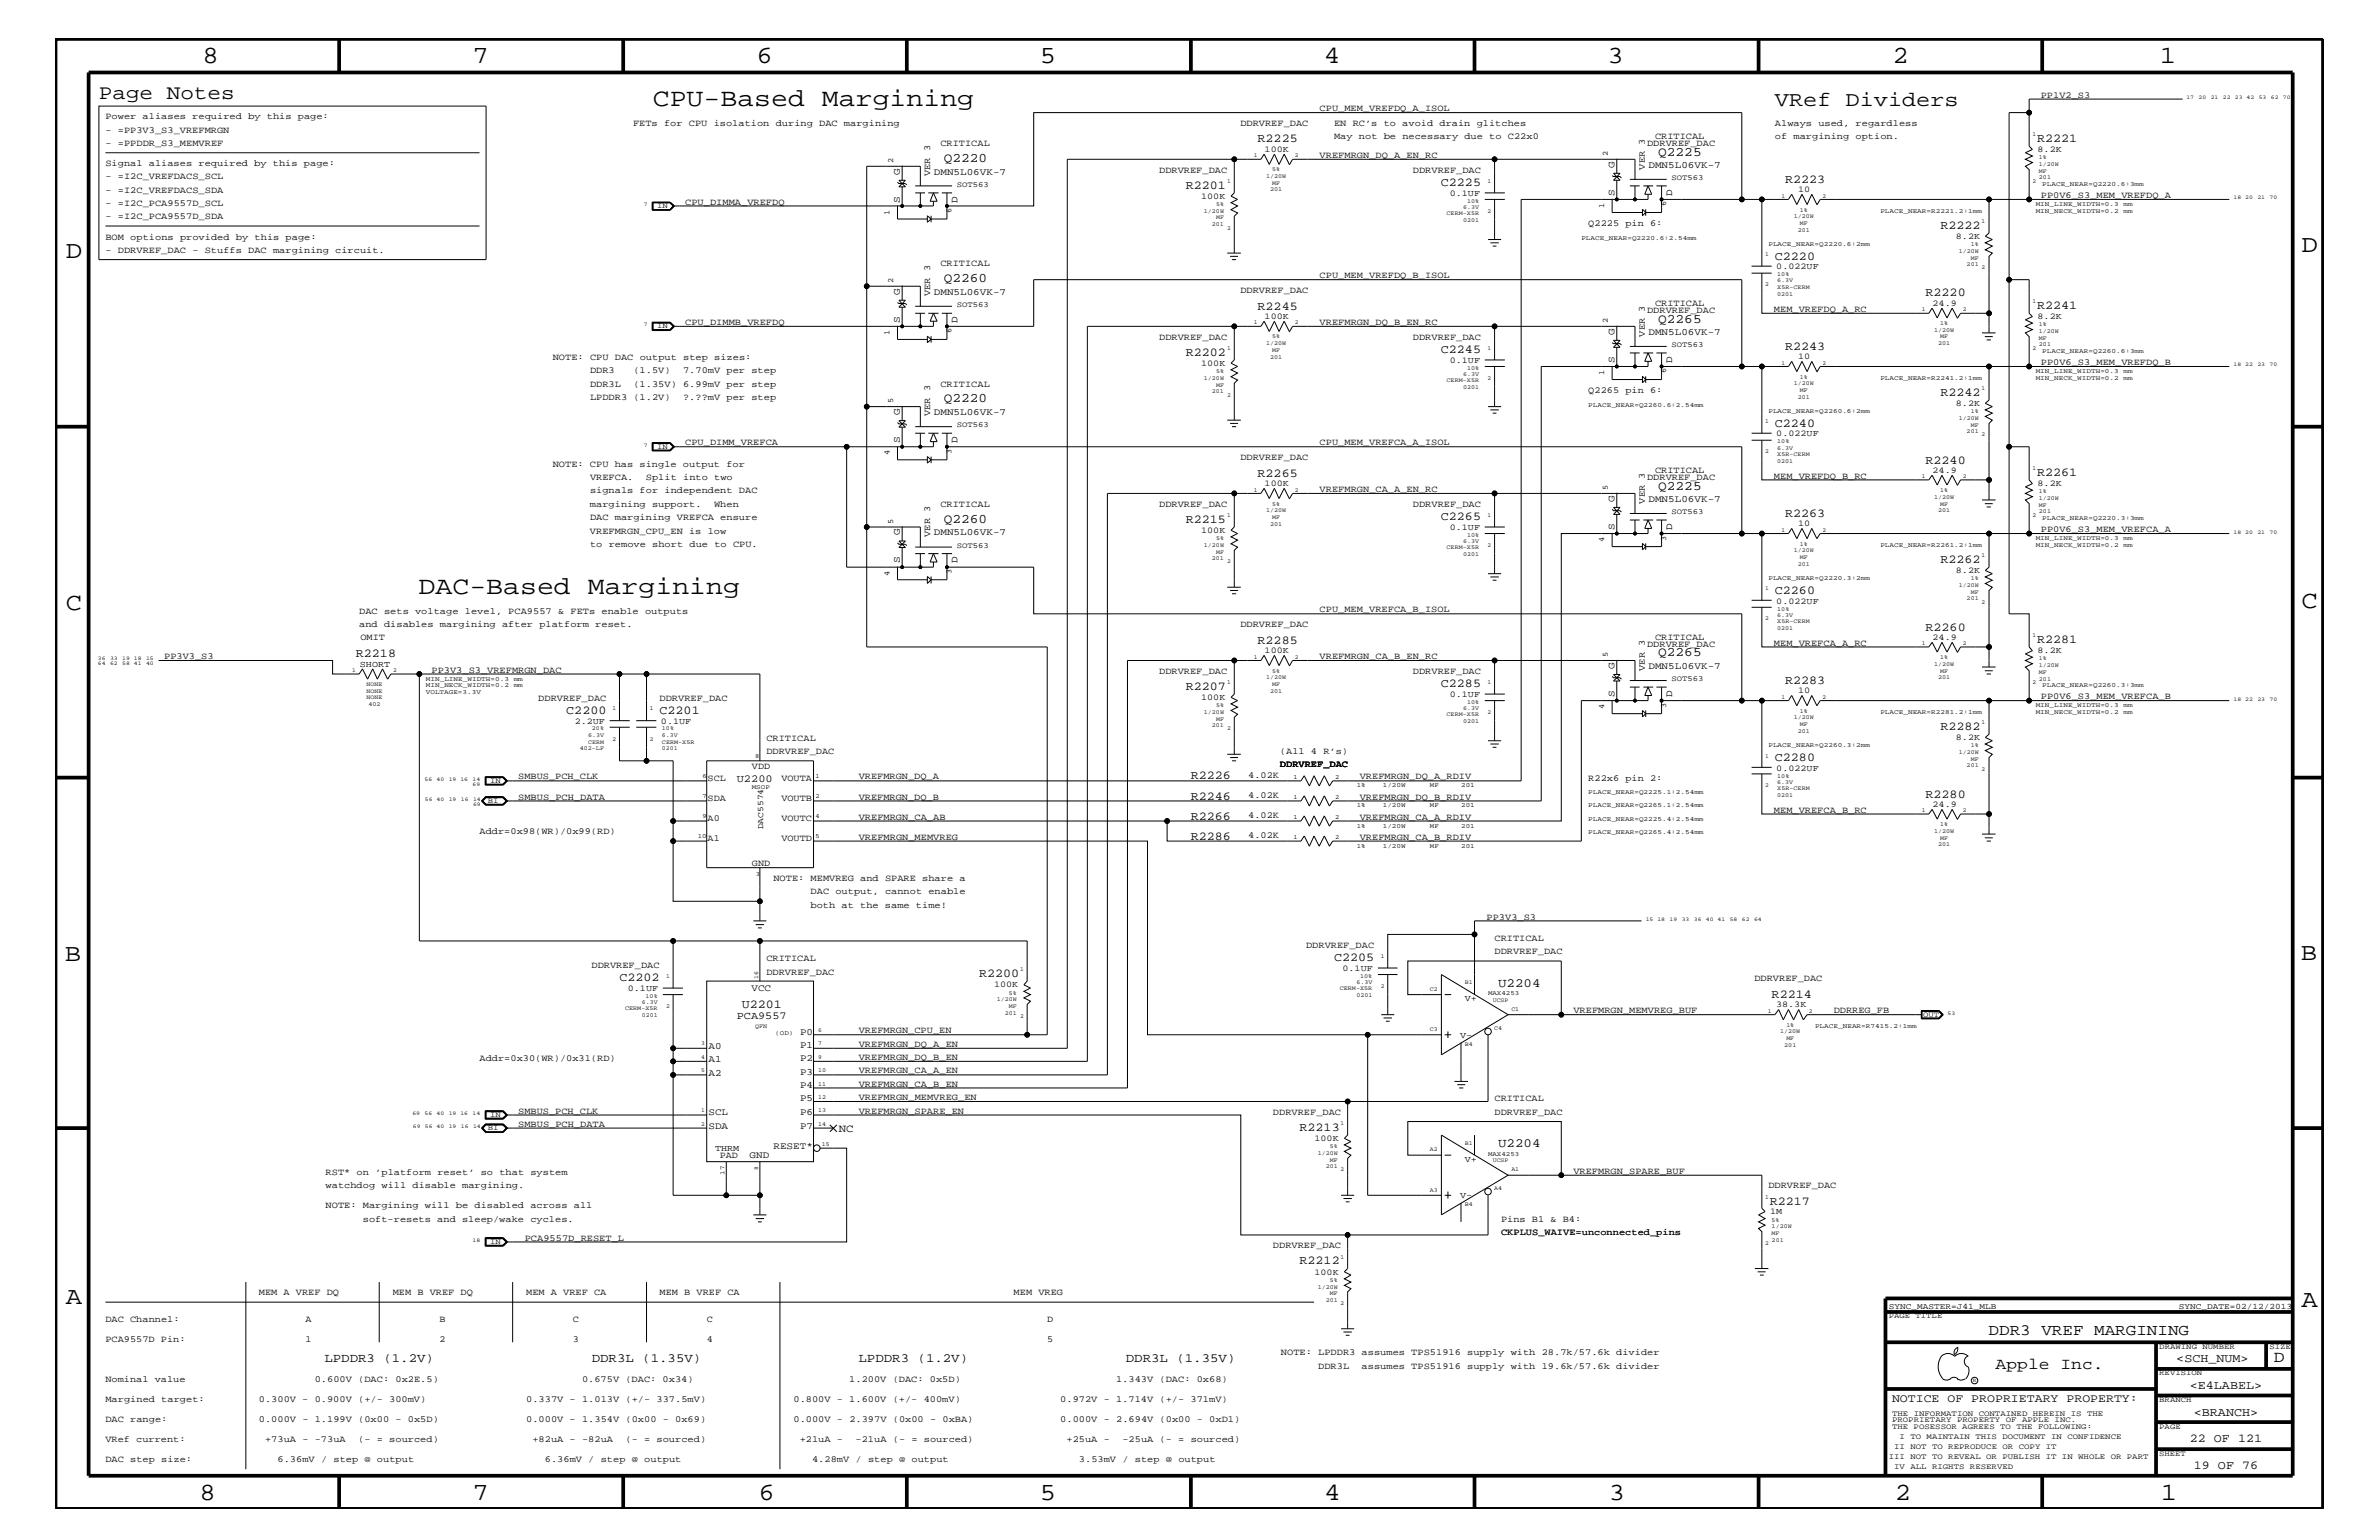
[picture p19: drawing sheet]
<svg xmlns="http://www.w3.org/2000/svg" width="432mm" height="279mm" viewBox="0 0 432 279" stroke-linecap="round" stroke-linejoin="round" font-family="sans-serif">
<defs><g id="words">
<g font-size="4.6">
<text x="118.5" y="19.2">CPU-Based Margining</text>
<text x="76" y="107.7">DAC-Based Margining</text>
</g>
<g font-size="4.5">
<text x="36.7" y="11.5">8</text>
<text x="85.8" y="11.5">7</text>
<text x="137.3" y="11.5">6</text>
<text x="188.7" y="11.5">5</text>
<text x="240.3" y="11.5">4</text>
<text x="291.8" y="11.5">3</text>
<text x="343.5" y="11.5">2</text>
<text x="392" y="11.5">1</text>
<text x="11.9" y="46.8">D</text>
<text x="417.7" y="45.7">D</text>
<text x="11.9" y="110.6">C</text>
<text x="417.8" y="110.3">C</text>
<text x="11.8" y="174.3">B</text>
<text x="417.6" y="174.2">B</text>
<text x="11.9" y="236.7">A</text>
<text x="417.8" y="237.1">A</text>
<text x="36.2" y="272.1">8</text>
<text x="85.8" y="272.1">7</text>
<text x="137.7" y="272.1">6</text>
<text x="188.7" y="272.1">5</text>
<text x="240.4" y="272.1">4</text>
<text x="292" y="272.1">3</text>
<text x="343.9" y="272.1">2</text>
<text x="392.2" y="272.1">1</text>
</g>
<text font-size="3.8" x="322.2" y="19.2">VRef Dividers</text>
<text font-size="3.7" x="17.9" y="18">Page Notes</text>
<g font-size="3">
<text x="362.2" y="248.4">Apple Inc.</text>
<text x="412.7" y="247.1">D</text>
</g>
<text font-size="2.9" x="360.9" y="242.3">DDR3 VREF MARGINING</text>
<g font-size="2.4">
<text x="171.3" y="29.4">Q2220</text>
<text x="301" y="28.2">Q2225</text>
<text x="171.3" y="51.3">Q2260</text>
<text x="301" y="58.5">Q2265</text>
<text x="171.3" y="73">Q2220</text>
<text x="301" y="88.8">Q2225</text>
<text x="171.3" y="94.9">Q2260</text>
<text x="301" y="119.1">Q2265</text>
</g>
<g font-size="2.3">
<text x="271.9" y="179">U2204</text>
<text x="271.9" y="208.1">U2204</text>
<text x="58.9" y="247.1">LPDDR3 (1.2V)</text>
<text x="107.4" y="247.1">DDR3L (1.35V)</text>
<text x="155.8" y="247.1">LPDDR3 (1.2V)</text>
<text x="204.3" y="247.1">DDR3L (1.35V)</text>
</g>
<g font-size="2.2">
<text x="228.3" y="25.9">R2225</text>
<text x="369.7" y="25.8">R2221</text>
<text x="215.2" y="34.2">R2201</text>
<text x="261.5" y="33.7">C2225</text>
<text x="324" y="33.1">R2223</text>
<text x="352.2" y="41.5">R2222</text>
<text x="322.2" y="47.1">C2220</text>
<text x="349.5" y="53.8">R2220</text>
<text x="228.3" y="56.2">R2245</text>
<text x="369.7" y="56.1">R2241</text>
<text x="215.2" y="64.5">R2202</text>
<text x="261.5" y="64">C2245</text>
<text x="324" y="63.4">R2243</text>
<text x="352.2" y="71.8">R2242</text>
<text x="322.2" y="77.4">C2240</text>
<text x="228.3" y="86.5">R2265</text>
<text x="349.5" y="84.1">R2240</text>
<text x="369.7" y="86.4">R2261</text>
<text x="215.2" y="94.9">R2215</text>
<text x="261.5" y="94.3">C2265</text>
<text x="324" y="93.8">R2263</text>
<text x="322.2" y="107.7">C2260</text>
<text x="352.2" y="102.1">R2262</text>
<text x="64.6" y="119.2">R2218</text>
<text x="228.3" y="116.8">R2285</text>
<text x="349.5" y="114.4">R2260</text>
<text x="369.7" y="116.7">R2281</text>
<text x="215.2" y="125.2">R2207</text>
<text x="261.5" y="124.7">C2285</text>
<text x="324" y="124.1">R2283</text>
<text x="102.8" y="129.6">C2200</text>
<text x="119.7" y="129.6">C2201</text>
<text x="352.2" y="132.4">R2282</text>
<text x="216.2" y="141.4">R2226</text>
<text x="322.2" y="138">C2280</text>
<text x="216.2" y="145.1">R2246</text>
<text x="216.2" y="148.7">R2266</text>
<text x="349.5" y="144.7">R2280</text>
<text x="216.2" y="152.3">R2286</text>
<text x="112.4" y="178">C2202</text>
<text x="177.7" y="177.3">R2200</text>
<text x="242.1" y="174.4">C2205</text>
<text x="134.6" y="182.9">U2201</text>
<text x="321.6" y="181">R2214</text>
<text x="235.9" y="205.2">R2213</text>
<text x="321.2" y="218.6">R2217</text>
<text x="235.9" y="229.4">R2212</text>
<text x="395" y="247.1">&lt;SCH_NUM&gt;</text>
<text x="397.5" y="252">&lt;E4LABEL&gt;</text>
<text x="398.2" y="256.8">&lt;BRANCH&gt;</text>
<text x="397.5" y="261.6">22 OF 121</text>
<text x="398.2" y="266.6">19 OF 76</text>
</g>
<text font-size="2.1" x="343.4" y="254.4">NOTICE OF PROPRIETARY PROPERTY:</text>
<text font-size="2" x="152.2" y="205.3">NC</text>
<g font-size="1.9">
<text x="133.7" y="141.9">U2200</text>
<text x="133.7" y="184.9">PCA9557</text>
</g>
<g font-size="1.8">
<text x="163.3" y="31.7" transform="rotate(-90 163.3 31.7)">G</text>
<text x="169.5" y="31.7">DMN5L06VK-7</text>
<text x="293" y="35.6" transform="rotate(-90 293 35.6)">S</text>
<text x="293" y="30.5" transform="rotate(-90 293 30.5)">G</text>
<text x="299.2" y="30.5">DMN5L06VK-7</text>
<text x="303.5" y="35.6" transform="rotate(-90 303.5 35.6)">D</text>
<text x="163.3" y="36.8" transform="rotate(-90 163.3 36.8)">S</text>
<text x="173.8" y="36.8" transform="rotate(-90 173.8 36.8)">D</text>
<text x="163.3" y="53.5" transform="rotate(-90 163.3 53.5)">G</text>
<text x="169.5" y="53.5">DMN5L06VK-7</text>
<text x="163.3" y="58.6" transform="rotate(-90 163.3 58.6)">S</text>
<text x="173.8" y="58.6" transform="rotate(-90 173.8 58.6)">D</text>
<text x="293" y="65.9" transform="rotate(-90 293 65.9)">S</text>
<text x="293" y="60.8" transform="rotate(-90 293 60.8)">G</text>
<text x="299.2" y="60.8">DMN5L06VK-7</text>
<text x="303.5" y="65.9" transform="rotate(-90 303.5 65.9)">D</text>
<text x="163.3" y="75.3" transform="rotate(-90 163.3 75.3)">G</text>
<text x="169.5" y="75.4">DMN5L06VK-7</text>
<text x="163.3" y="80.5" transform="rotate(-90 163.3 80.5)">S</text>
<text x="173.8" y="80.5" transform="rotate(-90 173.8 80.5)">D</text>
<text x="293" y="91.1" transform="rotate(-90 293 91.1)">G</text>
<text x="299.2" y="91.1">DMN5L06VK-7</text>
<text x="163.3" y="97.1" transform="rotate(-90 163.3 97.1)">G</text>
<text x="169.5" y="97.1">DMN5L06VK-7</text>
<text x="293" y="96.2" transform="rotate(-90 293 96.2)">S</text>
<text x="303.5" y="96.2" transform="rotate(-90 303.5 96.2)">D</text>
<text x="163.3" y="102.2" transform="rotate(-90 163.3 102.2)">S</text>
<text x="173.8" y="102.2" transform="rotate(-90 173.8 102.2)">D</text>
<text x="293" y="121.4" transform="rotate(-90 293 121.4)">G</text>
<text x="299.2" y="121.4">DMN5L06VK-7</text>
<text x="293" y="126.5" transform="rotate(-90 293 126.5)">S</text>
<text x="303.5" y="126.5" transform="rotate(-90 303.5 126.5)">D</text>
<text x="136.4" y="179.9">VCC</text>
<text x="128.6" y="190.3">A0</text>
<text x="145.2" y="187.7">P0</text>
<text x="145.2" y="190.2">P1</text>
<text x="128.6" y="192.7">A1</text>
<text x="128.6" y="195.2">A2</text>
<text x="145.2" y="192.6">P2</text>
<text x="145.2" y="195">P3</text>
<text x="145.2" y="197.5">P4</text>
<text x="128.6" y="202.4">SCL</text>
<text x="145.2" y="199.8">P5</text>
<text x="145.2" y="202.3">P6</text>
<text x="128.6" y="204.8">SDA</text>
<text x="140.4" y="208.4">RESET*</text>
<text x="145.2" y="204.8">P7</text>
<text x="136.1" y="210.2">GND</text>
</g>
<g font-size="1.7">
<text x="370.4" y="17.7">PP1V2_S3</text>
<text x="19.1" y="21.6">Power aliases required by this page:</text>
<text x="114.9" y="22.9">FETs for CPU isolation during DAC margining</text>
<text x="225.1" y="22.9">DDRVREF_DAC</text>
<text x="239.5" y="20.2">CPU_MEM_VREFDQ_A_ISOL</text>
<text x="242.1" y="22.9">EN RC’s to avoid drain glitches</text>
<text x="322.2" y="22.9">Always used, regardless</text>
<text x="19.1" y="24.1">- =PP3V3_S3_VREFMRGN</text>
<text x="19.1" y="26.5">- =PPDDR_S3_MEMVREF</text>
<text x="170.7" y="26.5">CRITICAL</text>
<text x="239.5" y="28.6">VREFMRGN_DQ_A_EN_RC</text>
<text x="242.1" y="25.3">May not be necessary due to C22x0</text>
<text x="299" y="26.5">DDRVREF_DAC</text>
<text x="300.4" y="25.3">CRITICAL</text>
<text x="322.2" y="25.3">of margining option.</text>
<text x="19.1" y="30.2">Signal aliases required by this page:</text>
<text x="19.1" y="32.5">- =I2C_VREFDACS_SCL</text>
<text x="19.1" y="35">- =I2C_VREFDACS_SDA</text>
<text x="168.8" y="31.9" transform="rotate(-90 168.8 31.9)">VER 3</text>
<text x="210.4" y="31.4">DDRVREF_DAC</text>
<text x="256.5" y="31.4">DDRVREF_DAC</text>
<text x="298.5" y="30.8" transform="rotate(-90 298.5 30.8)">VER 3</text>
<text x="370.4" y="35.9">PP0V6_S3_MEM_VREFDQ_A</text>
<text x="19.1" y="39.8">- =I2C_PCA9557D_SDA</text>
<text x="19.1" y="37.4">- =I2C_PCA9557D_SCL</text>
<text x="124.4" y="37.2">CPU_DIMMA_VREFDQ</text>
<text x="288.3" y="41">Q2225 pin 6:</text>
<text x="19.1" y="43.5">BOM options provided by this page:</text>
<text x="19.1" y="45.9">- DDRVREF_DAC - Stuffs DAC margining circuit.</text>
<text x="168.8" y="53.8" transform="rotate(-90 168.8 53.8)">VER 3</text>
<text x="170.7" y="48.3">CRITICAL</text>
<text x="225.1" y="53.2">DDRVREF_DAC</text>
<text x="239.5" y="50.5">CPU_MEM_VREFDQ_B_ISOL</text>
<text x="124.4" y="59">CPU_DIMMB_VREFDQ</text>
<text x="239.5" y="59">VREFMRGN_DQ_B_EN_RC</text>
<text x="299" y="56.8">DDRVREF_DAC</text>
<text x="300.4" y="55.6">CRITICAL</text>
<text x="322" y="56.6">MEM_VREFDQ_A_RC</text>
<text x="100.3" y="65.3">NOTE: CPU DAC output step sizes:</text>
<text x="210.4" y="61.7">DDRVREF_DAC</text>
<text x="256.5" y="61.7">DDRVREF_DAC</text>
<text x="298.5" y="61.1" transform="rotate(-90 298.5 61.1)">VER 3</text>
<text x="107.1" y="67.7">DDR3</text>
<text x="107.1" y="70.1">DDR3L</text>
<text x="115" y="67.7">(1.5V)</text>
<text x="115" y="70.1">(1.35V) 6.99mV per step</text>
<text x="124" y="67.7">7.70mV per step</text>
<text x="170.7" y="70.1">CRITICAL</text>
<text x="288.3" y="71.3">Q2265 pin 6:</text>
<text x="370.4" y="66.2">PP0V6_S3_MEM_VREFDQ_B</text>
<text x="107.1" y="72.6">LPDDR3 (1.2V)</text>
<text x="124" y="72.6">?.??mV per step</text>
<text x="168.8" y="75.6" transform="rotate(-90 168.8 75.6)">VER 3</text>
<text x="124.4" y="80.8">CPU_DIMM_VREFCA</text>
<text x="225.1" y="83.5">DDRVREF_DAC</text>
<text x="239.5" y="80.8">CPU_MEM_VREFCA_A_ISOL</text>
<text x="100.3" y="84.7">NOTE: CPU has single output for</text>
<text x="107.1" y="89.5">signals for independent DAC</text>
<text x="107.1" y="87.1">VREFCA.</text>
<text x="117.2" y="87.1">Split into two</text>
<text x="239.5" y="89.3">VREFMRGN_CA_A_EN_RC</text>
<text x="299" y="87.1">DDRVREF_DAC</text>
<text x="300.4" y="85.9">CRITICAL</text>
<text x="322" y="86.9">MEM_VREFDQ_B_RC</text>
<text x="107.1" y="92">margining support.</text>
<text x="107.1" y="94.3">DAC margining VREFCA ensure</text>
<text x="129.6" y="92">When</text>
<text x="170.7" y="92">CRITICAL</text>
<text x="210.4" y="92">DDRVREF_DAC</text>
<text x="256.5" y="92">DDRVREF_DAC</text>
<text x="298.5" y="91.4" transform="rotate(-90 298.5 91.4)">VER 3</text>
<text x="107.1" y="96.8">VREFMRGN_CPU_EN is low</text>
<text x="107.1" y="99.3">to remove short due to CPU.</text>
<text x="168.8" y="97.4" transform="rotate(-90 168.8 97.4)">VER 3</text>
<text x="370.4" y="96.5">PP0V6_S3_MEM_VREFCA_A</text>
<text x="65.2" y="113.7">and disables margining after platform reset.</text>
<text x="65.2" y="111.4">DAC sets voltage level, PCA9557 &amp; FETs enable outputs</text>
<text x="225.1" y="113.7">DDRVREF_DAC</text>
<text x="239.5" y="111.1">CPU_MEM_VREFCA_B_ISOL</text>
<text x="29.8" y="119.6">PP3V3_S3</text>
<text x="65.4" y="116.2">OMIT</text>
<text x="239.5" y="119.6">VREFMRGN_CA_B_EN_RC</text>
<text x="299" y="117.4">DDRVREF_DAC</text>
<text x="300.4" y="116.2">CRITICAL</text>
<text x="322" y="117.2">MEM_VREFCA_A_RC</text>
<text x="78.3" y="122">PP3V3_S3_VREFMRGN_DAC</text>
<text x="210.4" y="122.3">DDRVREF_DAC</text>
<text x="256.5" y="122.3">DDRVREF_DAC</text>
<text x="298.5" y="121.7" transform="rotate(-90 298.5 121.7)">VER 3</text>
<text x="97.7" y="127.1">DDRVREF_DAC</text>
<text x="119.7" y="127.1">DDRVREF_DAC</text>
<text x="370.4" y="126.9">PP0V6_S3_MEM_VREFCA_B</text>
<text x="139.1" y="134.4">CRITICAL</text>
<text x="139.1" y="136.8">DDRVREF_DAC</text>
<text x="232.3" y="136.8">(All 4 R’s)</text>
<text x="94.1" y="141.4">SMBUS_PCH_CLK</text>
<text x="128.4" y="141.7">SCL</text>
<text x="136.5" y="139.5">VDD</text>
<text x="141.8" y="141.7">VOUTA</text>
<text x="155.9" y="141.4">VREFMRGN_DQ_A</text>
<text x="226.6" y="141.2">4.02K</text>
<text x="232.3" y="139.2">DDRVREF_DAC</text>
<text x="246.8" y="141.4">VREFMRGN_DQ_A_RDIV</text>
<text x="288.3" y="141.7">R22x6 pin 2:</text>
<text x="94.1" y="145.1">SMBUS_PCH_DATA</text>
<text x="128.4" y="145.3">SDA</text>
<text x="128.4" y="149">A0</text>
<text x="141.8" y="149">VOUTC</text>
<text x="141.8" y="145.3">VOUTB</text>
<text x="155.9" y="148.7">VREFMRGN_CA_AB</text>
<text x="155.9" y="145.1">VREFMRGN_DQ_B</text>
<text x="226.6" y="144.8">4.02K</text>
<text x="226.6" y="148.4">4.02K</text>
<text x="246.8" y="145.1">VREFMRGN_DQ_B_RDIV</text>
<text x="246.8" y="148.7">VREFMRGN_CA_A_RDIV</text>
<text x="322" y="147.5">MEM_VREFCA_B_RC</text>
<text x="87" y="151.3">Addr=0x98(WR)/0x99(RD)</text>
<text x="128.4" y="152.6">A1</text>
<text x="141.8" y="152.6">VOUTD</text>
<text x="155.9" y="152.3">VREFMRGN_MEMVREG</text>
<text x="226.6" y="152.1">4.02K</text>
<text x="246.8" y="152.3">VREFMRGN_CA_B_RDIV</text>
<text x="136.5" y="157.2">GND</text>
<text x="140.4" y="159.9">NOTE: MEMVREG and SPARE share a</text>
<text x="147.1" y="164.7">both at the same time!</text>
<text x="147.1" y="162.2">DAC output, cannot enable</text>
<text x="269.8" y="166.9">PP3V3_S3</text>
<text x="237.1" y="172">DDRVREF_DAC</text>
<text x="271.3" y="170.7">CRITICAL</text>
<text x="271.3" y="173.2">DDRVREF_DAC</text>
<text x="107.4" y="175.6">DDRVREF_DAC</text>
<text x="139.1" y="174.4">CRITICAL</text>
<text x="139.1" y="176.8">DDRVREF_DAC</text>
<text x="318.4" y="178">DDRVREF_DAC</text>
<text x="285.6" y="183.8">VREFMRGN_MEMVREG_BUF</text>
<text x="332.8" y="183.8">DDRREG_FB</text>
<text x="155.9" y="189.9">VREFMRGN_DQ_A_EN</text>
<text x="155.9" y="187.5">VREFMRGN_CPU_EN</text>
<text x="87" y="192.6">Addr=0x30(WR)/0x31(RD)</text>
<text x="155.9" y="192.3">VREFMRGN_DQ_B_EN</text>
<text x="155.9" y="194.8">VREFMRGN_CA_A_EN</text>
<text x="155.9" y="197.2">VREFMRGN_CA_B_EN</text>
<text x="94.1" y="202">SMBUS_PCH_CLK</text>
<text x="155.9" y="199.6">VREFMRGN_MEMVREG_EN</text>
<text x="155.9" y="202">VREFMRGN_SPARE_EN</text>
<text x="231.1" y="202.3">DDRVREF_DAC</text>
<text x="271.3" y="199.8">CRITICAL</text>
<text x="271.3" y="202.3">DDRVREF_DAC</text>
<text x="94.1" y="204.4">SMBUS_PCH_DATA</text>
<text x="59.1" y="213.2">RST* on ’platform reset’ so that system</text>
<text x="59.1" y="215.6">watchdog will disable margining.</text>
<text x="130.6" y="210.2">PAD</text>
<text x="285.6" y="213">VREFMRGN_SPARE_BUF</text>
<text x="321" y="215.6">DDRVREF_DAC</text>
<text x="59.1" y="219.2">NOTE: Margining will be disabled across all</text>
<text x="65.9" y="221.7">soft-resets and sleep/wake cycles.</text>
<text x="272.5" y="221.7">Pins B1 &amp; B4:</text>
<text x="95.2" y="225.1">PCA9557D_RESET_L</text>
<text x="231.1" y="226.5">DDRVREF_DAC</text>
<text x="272.5" y="224.1">CKPLUS_WAIVE=unconnected_pins</text>
<text x="19.1" y="239.9">DAC Channel:</text>
<text x="47" y="235">MEM A VREF DQ</text>
<text x="55.5" y="239.9">A</text>
<text x="71.3" y="235">MEM B VREF DQ</text>
<text x="79.8" y="239.9">B</text>
<text x="95.5" y="235">MEM A VREF CA</text>
<text x="104" y="239.9">C</text>
<text x="119.7" y="235">MEM B VREF CA</text>
<text x="128.3" y="239.9">C</text>
<text x="184" y="235">MEM VREG</text>
<text x="190.1" y="239.9">D</text>
<text x="19.1" y="243.5">PCA9557D Pin:</text>
<text x="55.5" y="243.5">1</text>
<text x="79.8" y="243.5">2</text>
<text x="104" y="243.5">3</text>
<text x="128.3" y="243.5">4</text>
<text x="190.1" y="243.5">5</text>
<text x="232.5" y="245.9">NOTE: LPDDR3 assumes TPS51916 supply with 28.7k/57.6k divider</text>
<text x="19.1" y="250.7">Nominal value</text>
<text x="57.1" y="250.7">0.600V (DAC: 0x2E.5)</text>
<text x="105.6" y="250.7">0.675V (DAC: 0x34)</text>
<text x="154.2" y="250.7">1.200V (DAC: 0x5D)</text>
<text x="202.6" y="250.7">1.343V (DAC: 0x68)</text>
<text x="239.3" y="248.4">DDR3L</text>
<text x="247.1" y="248.4">assumes TPS51916 supply with 19.6k/57.6k divider</text>
<text x="19.1" y="254.4">Margined target:</text>
<text x="47" y="254.4">0.300V - 0.900V (+/- 300mV)</text>
<text x="95.5" y="254.4">0.337V - 1.013V (+/- 337.5mV)</text>
<text x="144" y="254.4">0.800V - 1.600V (+/- 400mV)</text>
<text x="192.4" y="254.4">0.972V - 1.714V (+/- 371mV)</text>
<text x="19.1" y="258">DAC range:</text>
<text x="19.1" y="261.6">VRef current:</text>
<text x="47" y="258">0.000V - 1.199V (0x00 - 0x5D)</text>
<text x="48.1" y="261.6">+73uA - -73uA</text>
<text x="65" y="261.6">(- = sourced)</text>
<text x="95.5" y="258">0.000V - 1.354V (0x00 - 0x69)</text>
<text x="96.6" y="261.6">+82uA - -82uA</text>
<text x="113.5" y="261.6">(- = sourced)</text>
<text x="144" y="258">0.000V - 2.397V (0x00 - 0xBA)</text>
<text x="145.1" y="261.6">+21uA -</text>
<text x="155.3" y="261.6">-21uA (- = sourced)</text>
<text x="192.4" y="258">0.000V - 2.694V (0x00 - 0xD1)</text>
<text x="193.6" y="261.6">+25uA -</text>
<text x="203.7" y="261.6">-25uA (- = sourced)</text>
<text x="19.1" y="265.3">DAC step size:</text>
<text x="50.4" y="265.3">6.36mV / step @ output</text>
<text x="98.9" y="265.3">6.36mV / step @ output</text>
<text x="147.4" y="265.3">4.28mV / step @ output</text>
<text x="195.8" y="265.3">3.53mV / step @ output</text>
</g>
<g font-size="1.6">
<text x="229.5" y="27.5">100K</text>
<text x="369.8" y="27.5">8.2K</text>
<text x="263.1" y="35.6">0.1UF</text>
<text x="326.4" y="34.8">10</text>
<text x="218" y="36.1">100K</text>
<text x="355" y="43.4">8.2K</text>
<text x="322.4" y="48.9">0.022UF</text>
<text x="229.5" y="57.9">100K</text>
<text x="350.8" y="55.5">24.9</text>
<text x="369.8" y="57.9">8.2K</text>
<text x="263.1" y="65.9">0.1UF</text>
<text x="326.4" y="65.1">10</text>
<text x="218" y="66.4">100K</text>
<text x="355" y="73.7">8.2K</text>
<text x="322.4" y="79.2">0.022UF</text>
<text x="229.5" y="88.2">100K</text>
<text x="350.8" y="85.8">24.9</text>
<text x="369.8" y="88.2">8.2K</text>
<text x="326.4" y="95.4">10</text>
<text x="218" y="96.7">100K</text>
<text x="263.1" y="96.2">0.1UF</text>
<text x="355" y="104">8.2K</text>
<text x="322.4" y="109.5">0.022UF</text>
<text x="229.5" y="118.5">100K</text>
<text x="350.8" y="116.1">24.9</text>
<text x="369.8" y="118.5">8.2K</text>
<text x="65.3" y="120.9">SHORT</text>
<text x="326.4" y="125.8">10</text>
<text x="104.3" y="131.3">2.2UF</text>
<text x="120" y="131.3">0.1UF</text>
<text x="218" y="127">100K</text>
<text x="263.1" y="126.5">0.1UF</text>
<text x="355" y="134.2">8.2K</text>
<text x="322.4" y="139.8">0.022UF</text>
<text x="350.8" y="146.4">24.9</text>
<text x="114" y="179.9">0.1UF</text>
<text x="180.4" y="179.1">100K</text>
<text x="243.7" y="176.2">0.1UF</text>
<text x="265.9" y="181.6">V+</text>
<text x="322.4" y="182.7">38.3K</text>
<text x="265" y="188.2">V-</text>
<text x="129.8" y="208.8">THRM</text>
<text x="238.6" y="207">100K</text>
<text x="265.9" y="210.8">V+</text>
<text x="265" y="217.3">V-</text>
<text x="321.3" y="220.3">1M</text>
<text x="238.6" y="231.3">100K</text>
</g>
<g font-size="1.5">
<text x="138.5" y="150.5" transform="rotate(-90 138.5 150.5)">DAC5574</text>
<text x="342.8" y="237.4">SYNC_MASTER=J41_MLB</text>
<text x="395.5" y="237.4">SYNC_DATE=02/12/2013</text>
</g>
<g font-size="1.4">
<text x="162.1" y="29.5" transform="rotate(-90 162.1 29.5)">2</text>
<text x="291.8" y="28.3" transform="rotate(-90 291.8 28.3)">2</text>
<text x="173.7" y="33.9">SOT563</text>
<text x="303.4" y="32.7">SOT563</text>
<text x="119.3" y="37.8">IN</text>
<text x="161.5" y="39" transform="rotate(-90 161.5 39)">1</text>
<text x="172.7" y="38.7" transform="rotate(-90 172.7 38.7)">6</text>
<text x="291.2" y="37.7" transform="rotate(-90 291.2 37.7)">1</text>
<text x="302.4" y="37.5" transform="rotate(-90 302.4 37.5)">6</text>
<text x="162.1" y="51.3" transform="rotate(-90 162.1 51.3)">2</text>
<text x="119.3" y="59.5">IN</text>
<text x="173.7" y="55.7">SOT563</text>
<text x="291.8" y="58.6" transform="rotate(-90 291.8 58.6)">2</text>
<text x="161.5" y="60.7" transform="rotate(-90 161.5 60.7)">1</text>
<text x="172.7" y="60.5" transform="rotate(-90 172.7 60.5)">6</text>
<text x="303.4" y="63">SOT563</text>
<text x="291.2" y="68" transform="rotate(-90 291.2 68)">1</text>
<text x="302.4" y="67.8" transform="rotate(-90 302.4 67.8)">6</text>
<text x="162.1" y="73.2" transform="rotate(-90 162.1 73.2)">5</text>
<text x="173.7" y="77.5">SOT563</text>
<text x="119.3" y="81.4">IN</text>
<text x="161.5" y="82.6" transform="rotate(-90 161.5 82.6)">4</text>
<text x="172.7" y="82.3" transform="rotate(-90 172.7 82.3)">3</text>
<text x="291.8" y="88.9" transform="rotate(-90 291.8 88.9)">5</text>
<text x="162.1" y="95" transform="rotate(-90 162.1 95)">5</text>
<text x="303.4" y="93.3">SOT563</text>
<text x="173.7" y="99.3">SOT563</text>
<text x="291.2" y="98.3" transform="rotate(-90 291.2 98.3)">4</text>
<text x="302.4" y="98.1" transform="rotate(-90 302.4 98.1)">3</text>
<text x="161.5" y="104.4" transform="rotate(-90 161.5 104.4)">4</text>
<text x="172.7" y="104.2" transform="rotate(-90 172.7 104.2)">3</text>
<text x="291.8" y="119.2" transform="rotate(-90 291.8 119.2)">5</text>
<text x="303.4" y="123.6">SOT563</text>
<text x="291.2" y="128.6" transform="rotate(-90 291.2 128.6)">4</text>
<text x="302.4" y="128.4" transform="rotate(-90 302.4 128.4)">3</text>
<text x="89" y="142">IN</text>
<text x="88.6" y="145.7">BI</text>
<text x="349.1" y="184.4">OUT</text>
<text x="89" y="202.6">IN</text>
<text x="88.6" y="205.1">BI</text>
<text x="89" y="225.7">IN</text>
<text x="342.8" y="239.2">PAGE TITLE</text>
<text x="391.9" y="244.7">DRAWING NUMBER</text>
<text x="411.9" y="244.7">SIZE</text>
<text x="391.9" y="249.5">REVISION</text>
<text x="343.4" y="256.8">THE INFORMATION CONTAINED HEREIN IS THE</text>
<text x="391.9" y="254.4">BRANCH</text>
<text x="343.4" y="259.3">THE POSESSOR AGREES TO THE FOLLOWING:</text>
<text x="343.4" y="258">PROPRIETARY PROPERTY OF APPLE INC.</text>
<text x="343.8" y="262.9">II NOT TO REPRODUCE OR COPY IT</text>
<text x="344.8" y="261.1">I TO MAINTAIN THIS DOCUMENT IN CONFIDENCE</text>
<text x="391.9" y="259.3">PAGE</text>
<text x="342.8" y="264.7">III NOT TO REVEAL OR PUBLISH IT IN WHOLE OR PART</text>
<text x="343.8" y="266.6">IV ALL RIGHTS RESERVED</text>
<text x="391.9" y="264.1">SHEET</text>
</g>
<g font-size="1.2">
<text x="370.7" y="33.7">PLACE_NEAR=Q2220.6:3mm</text>
<text x="341.3" y="38.6">PLACE_NEAR=R2221.2:1mm</text>
<text x="369.5" y="38.6">MIN_NECK_WIDTH=0.2</text>
<text x="369.5" y="37.4">MIN_LINE_WIDTH=0.3</text>
<text x="385.4" y="38.6">mm</text>
<text x="385.4" y="37.4">mm</text>
<text x="287" y="43.5">PLACE_NEAR=Q2220.6:2.54mm</text>
<text x="321" y="44.6">PLACE_NEAR=Q2220.6:2mm</text>
<text x="370.7" y="64">PLACE_NEAR=Q2260.6:3mm</text>
<text x="341.3" y="68.9">PLACE_NEAR=R2241.2:1mm</text>
<text x="369.5" y="68.9">MIN_NECK_WIDTH=0.2</text>
<text x="369.5" y="67.7">MIN_LINE_WIDTH=0.3</text>
<text x="385.4" y="68.9">mm</text>
<text x="385.4" y="67.7">mm</text>
<text x="288.3" y="73.8">PLACE_NEAR=Q2260.6:2.54mm</text>
<text x="321" y="75">PLACE_NEAR=Q2260.6:2mm</text>
<text x="370.7" y="94.3">PLACE_NEAR=Q2220.3:3mm</text>
<text x="341.3" y="99.3">PLACE_NEAR=R2261.2:1mm</text>
<text x="369.5" y="98">MIN_LINE_WIDTH=0.3</text>
<text x="369.5" y="99.3">MIN_NECK_WIDTH=0.2</text>
<text x="385.4" y="98">mm</text>
<text x="385.4" y="99.3">mm</text>
<text x="321" y="105.3">PLACE_NEAR=Q2220.3:2mm</text>
<text x="77.3" y="123.5">MIN_LINE_WIDTH=0.3</text>
<text x="77.3" y="124.7">MIN_NECK_WIDTH=0.2</text>
<text x="77.3" y="125.9">VOLTAGE=3.3V</text>
<text x="93.2" y="123.5">mm</text>
<text x="93.2" y="124.7">mm</text>
<text x="370.7" y="124.7">PLACE_NEAR=Q2260.3:3mm</text>
<text x="341.3" y="129.6">PLACE_NEAR=R2281.2:1mm</text>
<text x="369.5" y="128.3">MIN_LINE_WIDTH=0.3</text>
<text x="369.5" y="129.6">MIN_NECK_WIDTH=0.2</text>
<text x="385.4" y="128.3">mm</text>
<text x="385.4" y="129.6">mm</text>
<text x="137.1" y="137.5">8</text>
<text x="321" y="135.6">PLACE_NEAR=Q2260.3:2mm</text>
<text x="127.5" y="141.2">6</text>
<text x="136.4" y="143.2">MSOP</text>
<text x="148" y="141.2">1</text>
<text x="234.8" y="141.3">1</text>
<text x="242.3" y="141.3">2</text>
<text x="246.3" y="142.9">1%</text>
<text x="251" y="142.9">1/20W</text>
<text x="259.5" y="142.9">MF</text>
<text x="265.2" y="142.9">201</text>
<text x="127.5" y="144.8">7</text>
<text x="127.5" y="148.4">9</text>
<text x="148" y="148.4">4</text>
<text x="148" y="144.8">2</text>
<text x="234.8" y="144.9">1</text>
<text x="234.8" y="148.5">1</text>
<text x="242.3" y="144.9">2</text>
<text x="242.3" y="148.5">2</text>
<text x="246.3" y="146.5">1%</text>
<text x="251" y="146.5">1/20W</text>
<text x="259.5" y="146.5">MF</text>
<text x="265.2" y="146.5">201</text>
<text x="288.3" y="144">PLACE_NEAR=Q2225.1:2.54mm</text>
<text x="288.3" y="146.5">PLACE_NEAR=Q2265.1:2.54mm</text>
<text x="288.3" y="149">PLACE_NEAR=Q2225.4:2.54mm</text>
<text x="126.7" y="152.1">10</text>
<text x="148" y="152.1">5</text>
<text x="234.8" y="152.2">1</text>
<text x="242.3" y="152.2">2</text>
<text x="246.3" y="150.1">1%</text>
<text x="246.3" y="153.8">1%</text>
<text x="251" y="150.1">1/20W</text>
<text x="251" y="153.8">1/20W</text>
<text x="259.5" y="150.1">MF</text>
<text x="259.5" y="153.8">MF</text>
<text x="265.2" y="150.1">201</text>
<text x="265.2" y="153.8">201</text>
<text x="288.3" y="151.3">PLACE_NEAR=Q2265.4:2.54mm</text>
<text x="137.2" y="158.9">3</text>
<text x="270.1" y="180.5">MAX4253</text>
<text x="140.7" y="187.7">(OD)</text>
<text x="329.4" y="186.5">PLACE_NEAR=R7415.2:1mm</text>
<text x="270.1" y="209.7">MAX4253</text>
<text x="131.5" y="213.1" transform="rotate(-90 131.5 213.1)">17</text>
</g>
<g font-size="1.1">
<text x="227.6" y="28.6">1</text>
<text x="235" y="28.6">2</text>
<text x="368.9" y="24.7">1</text>
<text x="370.1" y="28.9">1%</text>
<text x="222.8" y="33.1">1</text>
<text x="229.8" y="32.3">1/20W</text>
<text x="230.5" y="34.7">201</text>
<text x="230.9" y="31.1">5%</text>
<text x="230.9" y="33.6">MF</text>
<text x="270" y="33.1">1</text>
<text x="323.3" y="35.8">1</text>
<text x="330.8" y="35.8">2</text>
<text x="368.9" y="33.1">2</text>
<text x="370.1" y="30.2">1/20W</text>
<text x="370.1" y="32.5">201</text>
<text x="370.1" y="31.4">MF</text>
<text x="218.5" y="38.6">1/20W</text>
<text x="220" y="41">201</text>
<text x="220.7" y="37.4">5%</text>
<text x="220.7" y="39.8">MF</text>
<text x="222.8" y="41.7">2</text>
<text x="262.6" y="39.1">CERM-X5R</text>
<text x="265.6" y="37.9">6.3V</text>
<text x="265.6" y="40.3">0201</text>
<text x="266.3" y="36.8">10%</text>
<text x="270" y="38.6">2</text>
<text x="325.6" y="39.6">1/20W</text>
<text x="326.7" y="40.8">MF</text>
<text x="326.7" y="38.4">1%</text>
<text x="359.7" y="40.4">1</text>
<text x="320.4" y="46.5">1</text>
<text x="326.3" y="42">201</text>
<text x="355.5" y="45.9">1/20W</text>
<text x="357.7" y="44.6">1%</text>
<text x="357.7" y="47.1">MF</text>
<text x="320.4" y="51.9">2</text>
<text x="322.6" y="52.4">X5R-CERM</text>
<text x="322.6" y="50.2">10%</text>
<text x="322.6" y="53.6">0201</text>
<text x="322.6" y="51.3">6.3V</text>
<text x="357" y="48.3">201</text>
<text x="359.7" y="48.9">2</text>
<text x="227.6" y="58.9">1</text>
<text x="235" y="58.9">2</text>
<text x="348.8" y="56.4">1</text>
<text x="352.2" y="59">1%</text>
<text x="356.3" y="56.4">2</text>
<text x="368.9" y="55">1</text>
<text x="370.1" y="59.2">1%</text>
<text x="222.8" y="63.4">1</text>
<text x="229.8" y="62.6">1/20W</text>
<text x="230.5" y="65.1">201</text>
<text x="230.9" y="63.9">MF</text>
<text x="230.9" y="61.4">5%</text>
<text x="270" y="63.4">1</text>
<text x="351.1" y="60.2">1/20W</text>
<text x="351.8" y="62.6">201</text>
<text x="352.2" y="61.4">MF</text>
<text x="368.9" y="63.4">2</text>
<text x="370.1" y="60.4">1/20W</text>
<text x="370.1" y="62.9">201</text>
<text x="370.1" y="61.7">MF</text>
<text x="218.5" y="68.9">1/20W</text>
<text x="220" y="71.3">201</text>
<text x="220.7" y="67.7">5%</text>
<text x="220.7" y="70.1">MF</text>
<text x="222.8" y="72">2</text>
<text x="262.6" y="69.4">CERM-X5R</text>
<text x="265.6" y="68.2">6.3V</text>
<text x="265.6" y="70.6">0201</text>
<text x="266.3" y="67.1">10%</text>
<text x="270" y="68.9">2</text>
<text x="323.3" y="66.2">1</text>
<text x="325.6" y="69.9">1/20W</text>
<text x="326.7" y="71.1">MF</text>
<text x="326.7" y="68.7">1%</text>
<text x="330.8" y="66.2">2</text>
<text x="359.7" y="70.7">1</text>
<text x="320.4" y="76.8">1</text>
<text x="326.3" y="72.3">201</text>
<text x="355.5" y="76.2">1/20W</text>
<text x="357.7" y="75">1%</text>
<text x="357.7" y="77.4">MF</text>
<text x="320.4" y="82.2">2</text>
<text x="322.6" y="82.7">X5R-CERM</text>
<text x="322.6" y="80.5">10%</text>
<text x="322.6" y="81.6">6.3V</text>
<text x="322.6" y="83.9">0201</text>
<text x="357" y="78.6">201</text>
<text x="359.7" y="79.2">2</text>
<text x="227.6" y="89.2">1</text>
<text x="235" y="89.2">2</text>
<text x="348.8" y="86.7">1</text>
<text x="352.2" y="89.3">1%</text>
<text x="356.3" y="86.7">2</text>
<text x="368.9" y="85.3">1</text>
<text x="370.1" y="89.5">1%</text>
<text x="222.8" y="93.8">1</text>
<text x="229.8" y="92.9">1/20W</text>
<text x="230.5" y="95.4">201</text>
<text x="230.9" y="94.2">MF</text>
<text x="230.9" y="91.7">5%</text>
<text x="270" y="93.8">1</text>
<text x="351.1" y="90.5">1/20W</text>
<text x="351.8" y="92.9">201</text>
<text x="352.2" y="91.7">MF</text>
<text x="368.9" y="93.8">2</text>
<text x="370.1" y="90.7">1/20W</text>
<text x="370.1" y="93.2">201</text>
<text x="370.1" y="92">MF</text>
<text x="218.5" y="99.3">1/20W</text>
<text x="220" y="101.6">201</text>
<text x="220.7" y="98">5%</text>
<text x="220.7" y="100.4">MF</text>
<text x="262.6" y="99.7">CERM-X5R</text>
<text x="265.6" y="98.5">6.3V</text>
<text x="265.6" y="101">0201</text>
<text x="266.3" y="97.4">10%</text>
<text x="270" y="99.3">2</text>
<text x="323.3" y="96.5">1</text>
<text x="325.6" y="100.2">1/20W</text>
<text x="326.7" y="101.4">MF</text>
<text x="326.7" y="99">1%</text>
<text x="330.8" y="96.5">2</text>
<text x="359.7" y="101">1</text>
<text x="222.8" y="102.2">2</text>
<text x="320.4" y="107.1">1</text>
<text x="326.3" y="102.6">201</text>
<text x="355.5" y="106.5">1/20W</text>
<text x="357.7" y="105.3">1%</text>
<text x="357.7" y="107.7">MF</text>
<text x="320.4" y="112.6">2</text>
<text x="322.6" y="113.1">X5R-CERM</text>
<text x="322.6" y="110.8">10%</text>
<text x="322.6" y="111.9">6.3V</text>
<text x="357" y="108.9">201</text>
<text x="359.7" y="109.5">2</text>
<text x="227.6" y="119.5">1</text>
<text x="235" y="119.5">2</text>
<text x="322.6" y="114.2">0201</text>
<text x="348.8" y="117">1</text>
<text x="352.2" y="119.6">1%</text>
<text x="356.3" y="117">2</text>
<text x="368.9" y="115.6">1</text>
<text x="370.1" y="119.8">1%</text>
<text x="63.9" y="121.9">1</text>
<text x="66.5" y="125.7">NONE</text>
<text x="66.5" y="124.4">NONE</text>
<text x="71.4" y="121.9">2</text>
<text x="222.8" y="124.1">1</text>
<text x="229.8" y="123.2">1/20W</text>
<text x="230.5" y="125.7">201</text>
<text x="230.9" y="124.4">MF</text>
<text x="230.9" y="122">5%</text>
<text x="270" y="124.1">1</text>
<text x="351.1" y="120.8">1/20W</text>
<text x="351.8" y="123.2">201</text>
<text x="352.2" y="122">MF</text>
<text x="368.9" y="124.1">2</text>
<text x="370.1" y="121">1/20W</text>
<text x="370.1" y="123.5">201</text>
<text x="370.1" y="122.3">MF</text>
<text x="66.5" y="126.9">NONE</text>
<text x="66.9" y="128">402</text>
<text x="111.2" y="128.9">1</text>
<text x="117.9" y="128.9">1</text>
<text x="218.5" y="129.6">1/20W</text>
<text x="220" y="131.9">201</text>
<text x="220.7" y="128.3">5%</text>
<text x="220.7" y="130.8">MF</text>
<text x="262.6" y="130">CERM-X5R</text>
<text x="265.6" y="128.8">6.3V</text>
<text x="265.6" y="131.3">0201</text>
<text x="266.3" y="127.7">10%</text>
<text x="270" y="129.6">2</text>
<text x="323.3" y="126.8">1</text>
<text x="325.6" y="130.5">1/20W</text>
<text x="326.7" y="131.7">MF</text>
<text x="326.7" y="129.3">1%</text>
<text x="330.8" y="126.8">2</text>
<text x="359.7" y="131.3">1</text>
<text x="105.2" y="136.1">402-LF</text>
<text x="106.8" y="133.6">6.3V</text>
<text x="106.8" y="134.9">CERM</text>
<text x="107.4" y="132.5">20%</text>
<text x="111.2" y="134.4">2</text>
<text x="117.9" y="134.4">2</text>
<text x="120.1" y="134.9">CERM-X5R</text>
<text x="120.1" y="132.5">10%</text>
<text x="120.1" y="133.6">6.3V</text>
<text x="120.1" y="136.1">0201</text>
<text x="222.8" y="132.5">2</text>
<text x="320.4" y="137.4">1</text>
<text x="326.3" y="133">201</text>
<text x="355.5" y="136.8">1/20W</text>
<text x="357.7" y="135.6">1%</text>
<text x="320.4" y="142.9">2</text>
<text x="322.6" y="143.4">X5R-CERM</text>
<text x="322.6" y="141.1">10%</text>
<text x="322.6" y="142.2">6.3V</text>
<text x="357" y="139.2">201</text>
<text x="357.7" y="138">MF</text>
<text x="359.7" y="139.8">2</text>
<text x="322.6" y="144.6">0201</text>
<text x="348.8" y="147.3">1</text>
<text x="352.2" y="149.9">1%</text>
<text x="356.3" y="147.3">2</text>
<text x="351.1" y="151.1">1/20W</text>
<text x="351.8" y="153.5">201</text>
<text x="352.2" y="152.3">MF</text>
<text x="250.6" y="173.8">1</text>
<text x="120.9" y="177.4">1</text>
<text x="137.6" y="177.6" transform="rotate(-90 137.6 177.6)">16</text>
<text x="185.2" y="176.2">1</text>
<text x="243.2" y="179.7">CERM-X5R</text>
<text x="246.2" y="178.5">6.3V</text>
<text x="246.9" y="177.4">10%</text>
<text x="250.6" y="179.3">2</text>
<text x="259.5" y="179.9">C2</text>
<text x="265.9" y="178.6">B1</text>
<text x="113.5" y="183.3">CERM-X5R</text>
<text x="116.5" y="182.1">6.3V</text>
<text x="116.5" y="184.6">0201</text>
<text x="117.2" y="181">10%</text>
<text x="120.9" y="182.9">2</text>
<text x="180.9" y="181.6">1/20W</text>
<text x="182.4" y="184.1">201</text>
<text x="183.1" y="180.5">5%</text>
<text x="183.1" y="182.9">MF</text>
<text x="185.2" y="184.7">2</text>
<text x="246.2" y="181">0201</text>
<text x="270.9" y="181.8">UCSP</text>
<text x="274.3" y="183.5">C1</text>
<text x="320.9" y="183.8">1</text>
<text x="328.3" y="183.8">2</text>
<text x="127.3" y="189.7">3</text>
<text x="137.1" y="186.5">QFN</text>
<text x="148.5" y="189.7">7</text>
<text x="148.5" y="187.2">6</text>
<text x="259.5" y="187.1">C3</text>
<text x="265.9" y="189.9">B4</text>
<text x="271.2" y="186.8">C4</text>
<text x="323.1" y="187.5">1/20W</text>
<text x="323.9" y="189.9">201</text>
<text x="324.2" y="186.3">1%</text>
<text x="324.2" y="188.7">MF</text>
<text x="127.3" y="194.5">5</text>
<text x="127.3" y="192.1">4</text>
<text x="148.5" y="192.1">9</text>
<text x="148.5" y="197">11</text>
<text x="148.5" y="194.5">10</text>
<text x="127.3" y="201.8">1</text>
<text x="148.5" y="201.8">13</text>
<text x="148.5" y="199.4">12</text>
<text x="127.3" y="204.2">2</text>
<text x="148.5" y="204.2">14</text>
<text x="149.2" y="207.9">15</text>
<text x="239.2" y="209.6">1/20W</text>
<text x="241.4" y="208.3">5%</text>
<text x="243.3" y="204.1">1</text>
<text x="259.5" y="208.9">A2</text>
<text x="265.9" y="207.7">B1</text>
<text x="137.6" y="212.2" transform="rotate(-90 137.6 212.2)">8</text>
<text x="240.6" y="211.9">201</text>
<text x="241.4" y="210.8">MF</text>
<text x="243.3" y="212.5">2</text>
<text x="270.9" y="210.8">UCSP</text>
<text x="271.2" y="215.9">A4</text>
<text x="274.3" y="212.5">A1</text>
<text x="259.5" y="216.2">A3</text>
<text x="265.9" y="218.9">B4</text>
<text x="320.4" y="217.5">1</text>
<text x="321.6" y="221.7">5%</text>
<text x="320.4" y="225.9">2</text>
<text x="321.6" y="224.1">MF</text>
<text x="321.6" y="222.9">1/20W</text>
<text x="321.6" y="225.3">201</text>
<text x="239.2" y="233.8">1/20W</text>
<text x="241.4" y="232.6">5%</text>
<text x="243.3" y="228.4">1</text>
<text x="240.6" y="236.2">201</text>
<text x="241.4" y="235">MF</text>
<text x="243.3" y="236.8">2</text>
</g>
<g font-size="1">
<text x="396.8" y="18">17</text>
<text x="399" y="18">20</text>
<text x="401.3" y="18">21</text>
<text x="403.5" y="18">22</text>
<text x="405.7" y="18">23 42</text>
<text x="410" y="18">53</text>
<text x="412.2" y="18">62</text>
<text x="414.4" y="18">70</text>
<text x="116.8" y="37.4">7</text>
<text x="405.4" y="36.2">18 20</text>
<text x="409.7" y="36.2">21</text>
<text x="411.9" y="36.2">70</text>
<text x="116.8" y="59.2">7</text>
<text x="405.4" y="66.5">18 22</text>
<text x="409.7" y="66.5">23</text>
<text x="411.9" y="66.5">70</text>
<text x="116.8" y="81.1">7</text>
<text x="405.4" y="96.8">18 20</text>
<text x="409.7" y="96.8">21</text>
<text x="411.9" y="96.8">70</text>
<text x="17.8" y="119.8">36</text>
<text x="20" y="119.8">33</text>
<text x="22.2" y="119.8">19 18</text>
<text x="26.5" y="119.8">15</text>
<text x="17.8" y="120.7">64</text>
<text x="20" y="120.7">62</text>
<text x="22.2" y="120.7">58 41</text>
<text x="26.5" y="120.7">40</text>
<text x="405.4" y="127.1">18 22</text>
<text x="409.7" y="127.1">23</text>
<text x="411.9" y="127.1">70</text>
<text x="77" y="141.7">56</text>
<text x="79.2" y="141.7">40</text>
<text x="81.4" y="141.7">19 16</text>
<text x="85.8" y="141.7">14</text>
<text x="85.8" y="142.5">69</text>
<text x="77.1" y="145.3">56 40</text>
<text x="81.4" y="145.3">19</text>
<text x="83.7" y="145.3">16</text>
<text x="85.9" y="145.3">14</text>
<text x="85.9" y="146.2">69</text>
<text x="298.7" y="167.1">15 18</text>
<text x="303" y="167.1">19</text>
<text x="305.2" y="167.1">33</text>
<text x="307.4" y="167.1">36</text>
<text x="309.6" y="167.1">40 41</text>
<text x="314" y="167.1">58</text>
<text x="316.2" y="167.1">62</text>
<text x="318.4" y="167.1">64</text>
<text x="353.5" y="184.1">53</text>
<text x="74.8" y="202.3">69</text>
<text x="77" y="202.3">56</text>
<text x="79.2" y="202.3">40</text>
<text x="81.4" y="202.3">19 16</text>
<text x="85.8" y="202.3">14</text>
<text x="74.9" y="204.7">69</text>
<text x="77.1" y="204.7">56 40</text>
<text x="81.4" y="204.7">19</text>
<text x="83.7" y="204.7">16</text>
<text x="85.9" y="204.7">14</text>
<text x="85.8" y="225.3">18</text>
<text x="358.1" y="250.7">R</text>
</g>
</g></defs>
<g fill="none" stroke="#000" stroke-width=".18">
<path d="M17.9 19.2h70.3v27.9h-70.3zM396.2 18h-27.9v8.5l.6 .6-1.3 .6 1.3 .6-1.3 .6 1.3 .6-1.3 .7 .7 .6v5.4h-7.3M19.1 27.7h67.9M118.4 36.7h3.3l.7 .7-.7 .7h-3.3zM118.4 36.8h3.2M118.4 38h3.2M118.4 36.7v1.4M118.5 36.8v1.2M121.6 36.8l.6 .6M121.6 36.7l.7 .7-.7 .7M121.6 36.8l.7 .6-.7 .6M122.2 37.4l-.6 .6"/>
<path d="M162.9 33l.3 .3h1.1l.3 .3M163 37.3l-.1 2.4h5.4M163.2 32.7h1.1l-1.1 1.2h1.1zM163.7 33.9v3.5M163.8 30.1l-.1 2.6M166.1 35h1.8M166.1 33.7h6.7M167 33.7v-3.5h-9.7v21.7h9.7v3.7M167 35v2.4M168.3 39.1l.7 .6-.7 .6zM168.5 35h1.8M169 39.1v1.2"/>
<path d="M169.4 36.5v.9h-47.2M169.4 35l.7 1.5h-1.3zM170.9 35h1.9M171.9 35v4.7h-2.9M224 28.9v6.1l-.6 .6 1.2 .6-1.2 .6 1.2 .6-1.2 .6 1.2 .6-.6 .6v6.7M234 29.8l-.9-1.8-.9 1.8-.9-1.8-.9 1.8-1-1.8-.5 .9h-35.2v161.3h-46M269.5 35h3.6M269.5 36.2h3.6M271.3 36.2v7.3M271.3 28.9h-36.7l-.6 1M292.6 31.9l.3 .1h1.1l.3 .3M292.7 36.1l-.1 2.5h5.5"/>
<path d="M292.9 31.4h1.1l-1.1 1.3h1.1zM293.5 32.7v3.5M293.5 28.8v2.6M295.8 32.5h6.7M295.8 33.7h1.8M296.8 32.5v-3.6h-25.5v6.1M296.8 33.7v2.5M298.1 38l.6 .6-.6 .5zM298.3 33.7h1.8M298.7 38v1.1M299.1 35.2v1h-23v105.5h-34.2l-.6 .9-.9-1.9-1 1.9-.9-1.9-.8 1.9-1-1.9-.6 1h-88.4M299.1 33.7l.7 1.5h-1.3z"/>
<path d="M300.7 33.7h1.8M301.6 36.2h14.5v-15.8h-128.5v17h-15.7M301.6 33.7v4.9h-2.9M316.1 36.2h8.5l.6-1 .9 1.9 1-1.9 .9 1.9 .8-1.9 1 1.9M319.8 36.2v12.1M361 36.2h-30.6l-.6 1M361 36.2v6.1l-.7 .6 1.3 .6-1.3 .6 1.3 .5-1.3 .7 1.3 .6-.6 .6v10.3M368.3 36.2h36.3M368.3 20.4h-3.6v30.3h3.6v6.1l.6 .6-1.3 .6 1.3 .6-1.3 .6 1.3 .6-1.3 .6 .7 .7v5.4h-7.3M19.1 41h67.9M118.4 58.4h3.3l.7 .8-.7 .8h-3.3zM118.5 58.6h3.1l.6 .6-.6 .6h-3.1z"/>
<path d="M121.6 58.5h-3.2v1.4h3.2M121.6 58.5l.7 .7-.7 .7M157.3 51.9v21.9M162.9 54.9l.3 .2h1.1l.3 .2M163 59.1l-.1 2.5h5.4M163.2 54.5l1.1 1.2h-1.1l1.1-1.2zM163.7 55.7v3.5M163.8 51.8l-.1 2.7M166.1 56.8h1.8M166.1 55.6h6.7M167 56.8v2.4M168.5 56.8h1.8"/>
<path d="M169.4 58.3v.9h-47.2M169.4 56.8l.7 1.5h-1.3zM170.9 56.8h1.9M171.9 59.2h15.7v-8.5h128.5v15.8h-14.5M171.9 56.8v4.8h-2.9M222.8 45.9h2.4M223.3 46.5h1.4M223.6 47.1h.8M224 59.2v6.1l-.6 .6 1.2 .6-1.2 .6 1.2 .6-1.2 .7 1.2 .5-.6 .6v6.7M270.1 43.5h2.4M270.5 44.1h1.5M270.9 44.6h.7"/>
<path d="M271.3 59.2h-36.7l-.6 1M293.5 59.1v2.7M317.9 48.3h3.7M317.9 49.6h3.7M319.8 49.6v7.2h30.3l.6-.9 .9 1.8 .9-1.8 .9 1.8 .9-1.8 1 1.8M355.3 57.8l.6-1h5.1v3.6M364.7 50.7v30.4h3.6v6l.6 .6-1.3 .6 1.3 .6-1.3 .6 1.3 .6-1.3 .6 .7 .7v5.4h-7.3M157.3 73.8v21.8h9.7v3.7M157.3 73.8h9.7v3.6M162.9 76.7l.3 .2h1.1l.3 .3M163.2 76.3h1.1l-1.1 1.2h1.1zM163.7 77.5v3.6"/>
<path d="M163.8 73.7l-.1 2.6M166.1 77.4h6.7M166.1 78.6h1.8M167 78.6v2.5M168.3 61l.7 .6-.7 .6zM168.5 78.6h1.8M169 61v1.2M169.4 78.6l.7 1.5h-1.3zM170.9 78.6h1.9M171.9 78.6v4.8h-2.9M222.8 76.2h2.4M223.3 76.8h1.4"/>
<path d="M223.6 77.4h.8M234 60.1l-.9-1.8-.9 1.8-.9-1.8-.9 1.8-1-1.8-.5 .9h-31.5v133.4h-49.7M269.5 65.3h3.6M269.5 66.5h3.6M270.1 73.8h2.4M270.5 74.4h1.5M270.9 75h.7M271.3 66.5v7.3M292.6 62.2l.3 .1h1.1l.3 .3M292.7 66.4l-.1 2.5h5.5M292.9 61.8l1.1 1.2h-1.1l1.1-1.2zM293.5 63v3.5"/>
<path d="M295.8 62.9h6.7M295.8 64h1.8M296.8 62.9v-3.7h-25.5v6.1M296.8 64v2.5M298.1 68.3l.6 .6-.6 .6zM298.3 64h1.8M298.7 68.3v1.2M299.1 65.6v.9h-19.4v78.8h-37.8l-.6 .9-.9-1.8-1 1.8-.9-1.8-.8 1.8-1-1.8-.6 .9h-88.4M299.1 64l.7 1.6h-1.3zM300.7 64h1.8M301.6 64v4.9h-2.9M316.1 66.5h8.5l.6-.9 .9 1.8 1-1.8 .9 1.8 .8-1.8 1 1.8"/>
<path d="M317.9 78.6h3.7M317.9 79.9h3.7M319.8 79.9v7.2h30.3l.6-.9 .9 1.8 .9-1.8 .9 1.8 .9-1.8 1 1.8M319.8 66.5v12.1M359.7 60.4h2.5M360.3 61.1h1.4M360.6 61.7h.8M361 66.5h-30.6l-.6 1M361 66.5v6.1l-.7 .6 1.3 .6-1.3 .6 1.3 .6-1.3 .6 1.3 .6-.6 .6v10.3M368.3 66.5h36.3M118.4 80.3h3.3l.7 .8-.7 .7h-3.3zM118.5 80.5h3.1l.6 .6-.6 .5h-3.1z"/>
<path d="M121.6 80.4h-3.2v1.3h3.2M121.6 80.4l.7 .7-.7 .6M153.7 81.1v21.8h15.7v-.9M157.3 95.6v21.8h32.8v70.3h-42.4M162.9 98.5l.3 .2h1.1l.3 .3M163 81l-.1 2.4h5.4M163.2 98.2l1.1 1.1h-1.1l1.1-1.1zM163.7 99.3v3.6M163.8 95.5l-.1 2.7M166.1 99.3h6.7M168.3 82.8l.7 .6-.7 .6zM169 82.8v1.2"/>
<path d="M169.4 80.1v1h-47.2M171.9 81.1h144.2v15.7h-14.5M224 89.5v6.1l-.6 .6 1.2 .6-1.2 .6 1.2 .6-1.2 .7 1.2 .6-.6 .6v6.6M234 90.5l-.9-1.9-.9 1.9-.9-1.9-.9 1.9-1-1.9-.5 .9h-27.9v105.5h-53.3M269.5 95.6h3.6M269.5 96.8h3.6M271.3 96.8v7.3M271.3 89.5h-36.7l-.6 1M292.6 92.4l.3 .3h1.1l.3 .2M292.7 96.7l-.1 2.5h5.5M292.9 92.1l1.1 1.2h-1.1l1.1-1.2zM293.5 93.3v3.5"/>
<path d="M293.5 89.4v2.7M295.8 93.2h6.7M295.8 94.3h1.8M296.8 93.2v-3.7h-25.5v6.1M296.8 94.3v2.5M298.1 98.6l.6 .6-.6 .6zM298.3 94.3h1.8M298.7 98.6v1.2M299.1 95.9v.9h-15.7v52.2h-41.5l-.6 .9-.9-1.9-1 1.9-.9-1.9-.8 1.9-1-1.9-.6 1h-88.4M299.1 94.3l.7 1.6h-1.3zM300.7 94.3h1.8M301.6 94.3v4.9h-2.9"/>
<path d="M316.1 96.8h8.5l.6-.9 .9 1.8 1-1.8 .9 1.8 .8-1.8 1 1.8 .6-.9h30.6M319.8 96.8v12.1M355.3 88.1l.6-1h5.1v3.6M359.7 90.7h2.5M360.3 91.4h1.4M360.6 92h.8M361 96.8v6.1l-.7 .6 1.3 .6-1.3 .6 1.3 .6-1.3 .6 1.3 .6-.6 .6v10.3M364.7 81.1v30.3h3.6v6l.6 .7-1.3 .5 1.3 .6-1.3 .6 1.3 .6-1.3 .6 .7 .7v5.4h-7.3M368.3 96.8h36.3M28.8 119.8h31.6v2.5h4.8l.6-.9 .9 1.8 .9-1.8 .9 1.8 .9-1.8 1 1.8 .6-.9h5.1v48.4h46.1M163 102.8l-.1 2.4h5.4M166.1 100.4h1.8"/>
<path d="M167 100.4v2.5M168.3 104.6l.7 .6-.7 .7zM168.5 100.4h1.8M169 104.6v1.3M169.4 100.4l.7 1.6h-1.3zM170.9 100.4h1.9M171.9 102.9h15.7v8.5h128.5v15.7h-14.5M171.9 100.4v4.8h-2.9M222.8 106.5h2.4M223.3 107.1h1.4M223.6 107.7h.8M224 119.8h-19.4v77.6h-56.9"/>
<path d="M270.1 104.1h2.4M270.5 104.7h1.5M270.9 105.3h.7M271.3 119.8v6.1M293.5 119.7v2.7M317.9 108.9h3.7M317.9 110.2h3.7M319.8 110.2v7.2h30.3l.6-.9 .9 1.8 .9-1.8 .9 1.8 .9-1.8 1 1.8M355.3 118.4l.6-1h5.1v3.6M76.1 122.3h36.3M110.7 130.8h3.6M110.7 131.9h3.6"/>
<path d="M112.4 131.9v6.1h4.9M115.5 130.8h3.6M115.5 131.9h3.6M117.3 131.9v6.1h4.9v11M117.3 130.8v-8.5h20.6v15.7M117.3 122.3h-4.9v8.5M128.3 138h19.4v19.4h-19.4zM222.8 136.8h2.4M223.3 137.4h1.4M223.6 138h.8M234 120.8l-.9-1.9-.9 1.9-.9-1.9-.9 1.9-1-1.9-.5 .9h-4.9v6.1l-.6 .6 1.2 .6-1.2 .6 1.2 .6-1.2 .6 1.2 .7-.6 .6v6.6M234 120.8l.6-1h62.2v3.7"/>
<path d="M269.5 125.9h3.6M269.5 127.1h3.6M270.1 134.4h2.4M270.5 135h1.5M270.9 135.6h.7M271.3 127.1v7.3M292.6 122.7l.3 .3h1.1l.3 .2M292.7 127l-.1 2.5h5.5M292.9 122.4h1.1l-1.1 1.2h1.1zM293.5 123.6v3.5M295.8 123.5h6.7M295.8 124.7h1.8"/>
<path d="M296.8 124.7v2.4M298.1 128.9l.6 .6-.6 .6zM298.3 124.7h1.8M298.7 128.9v1.2M299.1 126.2v.9h-12.1v25.5h-45.1l-.6 .9-.9-1.8-1 1.8-.9-1.8-.8 1.8-1-1.8-.6 .9h-24.3v-3.6M299.1 124.7l.7 1.5h-1.3zM300.7 124.7h1.8M301.6 124.7v4.8h-2.9M316.1 127.1h8.5l.6-.9 .9 1.8 1-1.8 .9 1.8 .8-1.8 1 1.8 .6-.9h30.6M317.9 139.2h3.7M319.8 127.1v12.1M359.7 121h2.5"/>
<path d="M360.3 121.7h1.4M360.6 122.3h.8M361 127.1v6.1l-.7 .6 1.3 .6-1.3 .6 1.3 .6-1.3 .6 1.3 .6-.6 .6v13.9M368.3 127.1h36.3M87.4 145.3l.7-.7h3.3l.7 .7-.7 .8h-3.3zM87.5 145.3l.7-.7h3.1l.6 .7-.6 .7h-3.1zM87.6 145.3l.6-.6h3.1l.6 .6-.6 .6h-3.1zM88.1 140.9h3.3l.7 .8-.7 .7h-3.3zM88.1 144.6h3.2l.7 .7-.7 .7h-3.2l-.6-.7zM88.2 141.1h3.1l.6 .6-.6 .6h-3.1zM91.3 141l.6 .7-.6 .7M91.3 141h-3.2v1.4h3.2"/>
<path d="M91.3 141l.7 .7-.7 .7M91.9 141.7h36.4M91.9 145.3h36.4M128.3 152.6h-6.1v10.9h15.7v-6.1M128.3 149h-6.1v3.6M147.7 152.6h60.6v35.1h39.9M317.9 140.4h3.7M319.8 140.4v7.3h30.3l.6-.9 .9 1.8 .9-1.8 .9 1.8 .9-1.8 1 1.8M359.7 151.3h2.5M360.3 152h1.4M360.6 152.6h.8M361 147.7h-5.1l-.6 1"/>
<path d="M120.3 179.3h3.7M128.3 178h19.4v32.8h-19.4zM136.7 167.1h2.4M137.2 167.8h1.5M137.6 168.3h.7M137.9 170.7h48.5v7.3l-.6 .7 1.2 .6-1.2 .6 1.2 .6-1.2 .5 1.2 .6-.6 .6v5.5M137.9 170.7h-15.7v8.6M137.9 163.5v3.6M137.9 170.7v7.3M250.1 175.6h3.6M250.1 176.8h3.6M251.9 176.8v7.3"/>
<path d="M261.6 176.8l12.1 7.3-12.1 7.3zM267.6 169.5v11M297.9 167.1h-30.3v2.4h-15.7v6.1M120.3 180.5h3.7M122.2 180.5v9.7h6.1M122.2 190.2v2.4M122.2 195v21.9h9.6M128.3 192.6h-6.1v2.4h6.1M147.7 199.8h96.9M250.7 184.1h2.4M251.1 184.7h1.5M251.5 185.3h.7"/>
<path d="M261.6 187.7h-13.4v29.2h13.4M261.6 180.5h-6.1v-6.1h27.9v9.7h38.8l.6-.9 .9 1.8 .9-1.8 .9 1.8 1-1.8 .8 1.8 .7-.9h20.8M262.2 180.5h1.2M262.2 187.7h1.2M262.8 187.1v1.2M264 196.2h2.4M264.5 196.8h1.4M264.8 197.4h.8M265.2 189.2v7M270.1 187.7v12.1h-25.5v6.1l-.6 .6 1.2 .6-1.2 .6 1.2 .6-1.2 .6 1.2 .7-.6 .6v6.7M273.7 184.1h9.7M348.7 183.4h3.3"/>
<path d="M348.7 183.3h3.3l.7 .8-.7 .8h-3.3zM348.7 184.8h3.3M348.8 183.4v1.4M348.8 183.5h3.1l.6 .6-.6 .6h-3.1M352 183.4l.6 .7-.6 .7M87.4 204.7l.7-.8h3.3l.7 .8-.7 .7h-3.3zM87.5 204.7l.6-.7h3.2l.7 .7-.7 .7h-3.2zM88.1 201.5h3.3l.7 .8-.7 .8h-3.3zM88.1 202.9h3.2M88.1 201.6h3.2l.6 .7-.6 .6M91.3 204.1l.6 .6-.6 .6M91.3 201.5l.7 .8-.7 .7h-3.2v-1.5"/>
<path d="M91.3 204.1h-3.1l-.6 .6 .6 .6h3.1M91.3 204.1h-3.1l-.7 .6 .7 .6h3.1M91.9 202.3l-.6-.6h-3.1v1.2M91.9 202.3l-.6 .6M91.9 202.3h36.4M91.9 204.7h36.4M131.8 210.8v6.1h6.1M137.9 210.8v9.6M147.7 202.3h77.5v21.8h44.9v-7.2M147.7 204.7h3.6M148.8 208.3h4.9v17h-61.8M150.6 204.1l1.3 1.2"/>
<path d="M151.9 204.1l-1.3 1.2M243.4 216.9h2.4M243.8 217.5h1.6M244.3 218h.6M261.6 209.6h-6.1v-6.1h27.9v9.7h-9.7M261.6 205.9l12.1 7.3-12.1 7.2zM262.2 216.9h1.2M262.2 209.6h1.2M262.8 216.2v1.3M265.2 218.3v3.4M267.6 205.9v3.7M283.4 213.2h36.4v6l.6 .6-1.2 .6 1.2 .7-1.2 .6 1.2 .6-1.2 .6 .6 .6v6.7"/>
<path d="M19.1 236.2h219.4M44.6 232.6v34M68.8 232.6v10.9M88.1 224.6h3.3l.7 .7-.7 .8h-3.3zM88.1 224.6v1.4h3.2M88.1 224.6h3.2l.6 .7-.6 .7M88.2 224.7h3.1l.6 .6-.6 .6h-3.1zM91.3 224.6l.7 .7-.7 .7M93 232.6v10.9M117.3 232.6v10.9M136.7 220.4h2.4M137.2 221.1h1.5"/>
<path d="M137.6 221.7h.7M141.6 232.6v34M244.6 224.1v6.1l-.6 .5 1.2 .6-1.2 .7 1.2 .6-1.2 .6 1.2 .6-.6 .6v6.7M318.5 230.2h2.5M319 230.7h1.5M319.4 231.3h.7M243.4 241.1h2.4M243.8 241.7h1.6M244.3 242.3h.6M352.3 246.1a1.72 1.72 0 0 1 2.5 0 1.69 1.69 0 0 1 2.4 0M352.4 246a3.2 3.2 0 0 0 .4 4.3l.8 .1 .4-.2M354 250.2l.7-.3 .7 .3"/>
<path d="M355.2 250.2l.7 .2 .7-.2M355.3 244.4v.3a1.18 1.18 0 0 1-.6 1.1M355.4 244.4a.99 .99 0 0 0-.6 1.4M357.2 246a1.04 1.04 0 0 0-.7 1 1.04 1.04 0 0 0 .7 1M357.3 248l.1 .7a2.11 2.11 0 0 1-.6 1.5"/>
<circle cx="163.7" cy="37.4" r=".25"/>
<circle cx="167" cy="37.4" r=".25"/>
<circle cx="171.9" cy="37.4" r=".25"/>
<circle cx="224" cy="28.9" r=".42"/>
<circle cx="271.3" cy="28.9" r=".42"/>
<circle cx="293.5" cy="36.2" r=".25"/>
<circle cx="296.8" cy="36.2" r=".25"/>
<circle cx="301.6" cy="36.2" r=".25"/>
<circle cx="316.1" cy="36.2" r=".42"/>
<circle cx="319.8" cy="36.2" r=".42"/>
<circle cx="361" cy="36.2" r=".42"/>
<circle cx="368.3" cy="20.4" r=".42"/>
<circle cx="368.3" cy="36.2" r=".42"/>
<circle cx="157.3" cy="51.9" r=".42"/>
<circle cx="163.7" cy="59.2" r=".25"/>
<circle cx="167" cy="59.2" r=".25"/>
<circle cx="171.9" cy="59.2" r=".25"/>
<circle cx="224" cy="59.2" r=".42"/>
<circle cx="271.3" cy="59.2" r=".42"/>
<circle cx="361" cy="56.8" r=".42"/>
<circle cx="364.7" cy="50.7" r=".42"/>
<circle cx="157.3" cy="73.8" r=".42"/>
<circle cx="293.5" cy="66.5" r=".25"/>
<circle cx="296.8" cy="66.5" r=".25"/>
<circle cx="301.6" cy="66.5" r=".25"/>
<circle cx="316.1" cy="66.5" r=".42"/>
<circle cx="319.8" cy="66.5" r=".42"/>
<circle cx="361" cy="66.5" r=".42"/>
<circle cx="368.3" cy="66.5" r=".42"/>
<circle cx="153.7" cy="81.1" r=".42"/>
<circle cx="157.3" cy="95.6" r=".42"/>
<circle cx="163.7" cy="81.1" r=".25"/>
<circle cx="167" cy="81.1" r=".25"/>
<circle cx="171.9" cy="81.1" r=".25"/>
<circle cx="224" cy="89.5" r=".42"/>
<circle cx="271.3" cy="89.5" r=".42"/>
<circle cx="293.5" cy="96.8" r=".25"/>
<circle cx="296.8" cy="96.8" r=".25"/>
<circle cx="301.6" cy="96.8" r=".25"/>
<circle cx="316.1" cy="96.8" r=".42"/>
<circle cx="319.8" cy="96.8" r=".42"/>
<circle cx="361" cy="96.8" r=".42"/>
<circle cx="361" cy="87.1" r=".42"/>
<circle cx="364.7" cy="81.1" r=".42"/>
<circle cx="368.3" cy="96.8" r=".42"/>
<circle cx="163.7" cy="102.9" r=".25"/>
<circle cx="167" cy="102.9" r=".25"/>
<circle cx="171.9" cy="102.9" r=".25"/>
<circle cx="224" cy="119.8" r=".42"/>
<circle cx="271.3" cy="119.8" r=".42"/>
<circle cx="361" cy="117.4" r=".42"/>
<circle cx="76.1" cy="122.3" r=".42"/>
<circle cx="112.4" cy="122.3" r=".42"/>
<circle cx="117.3" cy="138" r=".42"/>
<circle cx="117.3" cy="122.3" r=".42"/>
<circle cx="293.5" cy="127.1" r=".25"/>
<circle cx="296.8" cy="127.1" r=".25"/>
<circle cx="301.6" cy="127.1" r=".25"/>
<circle cx="316.1" cy="127.1" r=".42"/>
<circle cx="319.8" cy="127.1" r=".42"/>
<circle cx="361" cy="127.1" r=".42"/>
<circle cx="368.3" cy="127.1" r=".42"/>
<circle cx="122.2" cy="152.6" r=".42"/>
<circle cx="122.2" cy="149" r=".42"/>
<circle cx="211.8" cy="149" r=".42"/>
<circle cx="361" cy="147.7" r=".42"/>
<circle cx="122.2" cy="170.7" r=".42"/>
<circle cx="137.9" cy="163.5" r=".42"/>
<circle cx="137.9" cy="170.7" r=".42"/>
<circle cx="267.6" cy="169.5" r=".42"/>
<circle cx="122.2" cy="195" r=".42"/>
<circle cx="122.2" cy="190.2" r=".42"/>
<circle cx="122.2" cy="192.6" r=".42"/>
<circle cx="186.4" cy="187.7" r=".42"/>
<circle cx="244.6" cy="199.8" r=".42"/>
<circle cx="248.2" cy="187.7" r=".42"/>
<circle cx="270.1" cy="187.1" r=".59"/>
<circle cx="283.4" cy="184.1" r=".42"/>
<circle cx="131.8" cy="216.9" r=".42"/>
<circle cx="137.9" cy="216.9" r=".42"/>
<circle cx="148.3" cy="208.3" r=".59"/>
<circle cx="270.1" cy="216.2" r=".59"/>
<circle cx="283.4" cy="213.2" r=".42"/>
<circle cx="244.6" cy="224.1" r=".42"/>
<circle cx="358.4" cy="250.5" r=".59"/>
</g>
<g fill="#000">
<circle cx="163.7" cy="37.4" r=".25"/>
<circle cx="167" cy="37.4" r=".25"/>
<circle cx="171.9" cy="37.4" r=".25"/>
<circle cx="224" cy="28.9" r=".42"/>
<circle cx="271.3" cy="28.9" r=".42"/>
<circle cx="293.5" cy="36.2" r=".25"/>
<circle cx="296.8" cy="36.2" r=".25"/>
<circle cx="301.6" cy="36.2" r=".25"/>
<circle cx="316.1" cy="36.2" r=".42"/>
<circle cx="319.8" cy="36.2" r=".42"/>
<circle cx="361" cy="36.2" r=".42"/>
<circle cx="368.3" cy="20.4" r=".42"/>
<circle cx="368.3" cy="36.2" r=".42"/>
<circle cx="157.3" cy="51.9" r=".42"/>
<circle cx="163.7" cy="59.2" r=".25"/>
<circle cx="167" cy="59.2" r=".25"/>
<circle cx="171.9" cy="59.2" r=".25"/>
<circle cx="224" cy="59.2" r=".42"/>
<circle cx="271.3" cy="59.2" r=".42"/>
<circle cx="361" cy="56.8" r=".42"/>
<circle cx="364.7" cy="50.7" r=".42"/>
<circle cx="157.3" cy="73.8" r=".42"/>
<circle cx="293.5" cy="66.5" r=".25"/>
<circle cx="296.8" cy="66.5" r=".25"/>
<circle cx="301.6" cy="66.5" r=".25"/>
<circle cx="316.1" cy="66.5" r=".42"/>
<circle cx="319.8" cy="66.5" r=".42"/>
<circle cx="361" cy="66.5" r=".42"/>
<circle cx="368.3" cy="66.5" r=".42"/>
<circle cx="153.7" cy="81.1" r=".42"/>
<circle cx="157.3" cy="95.6" r=".42"/>
<circle cx="163.7" cy="81.1" r=".25"/>
<circle cx="167" cy="81.1" r=".25"/>
<circle cx="171.9" cy="81.1" r=".25"/>
<circle cx="224" cy="89.5" r=".42"/>
<circle cx="271.3" cy="89.5" r=".42"/>
<circle cx="293.5" cy="96.8" r=".25"/>
<circle cx="296.8" cy="96.8" r=".25"/>
<circle cx="301.6" cy="96.8" r=".25"/>
<circle cx="316.1" cy="96.8" r=".42"/>
<circle cx="319.8" cy="96.8" r=".42"/>
<circle cx="361" cy="96.8" r=".42"/>
<circle cx="361" cy="87.1" r=".42"/>
<circle cx="364.7" cy="81.1" r=".42"/>
<circle cx="368.3" cy="96.8" r=".42"/>
<circle cx="163.7" cy="102.9" r=".25"/>
<circle cx="167" cy="102.9" r=".25"/>
<circle cx="171.9" cy="102.9" r=".25"/>
<circle cx="224" cy="119.8" r=".42"/>
<circle cx="271.3" cy="119.8" r=".42"/>
<circle cx="361" cy="117.4" r=".42"/>
<circle cx="76.1" cy="122.3" r=".42"/>
<circle cx="112.4" cy="122.3" r=".42"/>
<circle cx="117.3" cy="138" r=".42"/>
<circle cx="117.3" cy="122.3" r=".42"/>
<circle cx="293.5" cy="127.1" r=".25"/>
<circle cx="296.8" cy="127.1" r=".25"/>
<circle cx="301.6" cy="127.1" r=".25"/>
<circle cx="316.1" cy="127.1" r=".42"/>
<circle cx="319.8" cy="127.1" r=".42"/>
<circle cx="361" cy="127.1" r=".42"/>
<circle cx="368.3" cy="127.1" r=".42"/>
<circle cx="122.2" cy="152.6" r=".42"/>
<circle cx="122.2" cy="149" r=".42"/>
<circle cx="211.8" cy="149" r=".42"/>
<circle cx="361" cy="147.7" r=".42"/>
<circle cx="122.2" cy="170.7" r=".42"/>
<circle cx="137.9" cy="163.5" r=".42"/>
<circle cx="137.9" cy="170.7" r=".42"/>
<circle cx="267.6" cy="169.5" r=".42"/>
<circle cx="122.2" cy="195" r=".42"/>
<circle cx="122.2" cy="190.2" r=".42"/>
<circle cx="122.2" cy="192.6" r=".42"/>
<circle cx="186.4" cy="187.7" r=".42"/>
<circle cx="244.6" cy="199.8" r=".42"/>
<circle cx="248.2" cy="187.7" r=".42"/>
<circle cx="283.4" cy="184.1" r=".42"/>
<circle cx="131.8" cy="216.9" r=".42"/>
<circle cx="137.9" cy="216.9" r=".42"/>
<circle cx="283.4" cy="213.2" r=".42"/>
<circle cx="244.6" cy="224.1" r=".42"/>
</g>
<g fill="none" stroke="#000" stroke-width=".68" stroke-linecap="butt">
<path d="M10.1 7.1h411.5v266.7h-411.5zM16.1 13.2h400v254.5h-400zM61.6 7.1v6.1M113.1 7.1v6.1M164.6 7.1v6.1M216.2 7.1v6.1M267.6 7.1v6.1M319.2 7.1v6.1M370.7 7.1v6.1M10.1 77.4h6M416.1 77.4h5.5M10.1 141.1h6"/>
<path d="M416.1 141.1h5.5M10.1 204.7h6M416.1 204.7h5.5M342.2 238h73.9M416.1 235.6h-73.9v32.1M342.2 243.5h73.9M342.2 252h49.1M391.3 258h24.8M391.3 253.2h24.8M391.3 248.4h24.8M391.3 243.5v24.2M411.3 243.5v4.9"/>
<path d="M61.6 267.7v6.1M113.1 267.7v6.1M164.6 267.7v6.1M216.2 268v5.8M267.6 267.7v6.1M319.2 267.7v6.1M370.7 267.7v6.1M391.3 262.9h24.8"/>
</g>
<use href="#words"/>
</svg>
